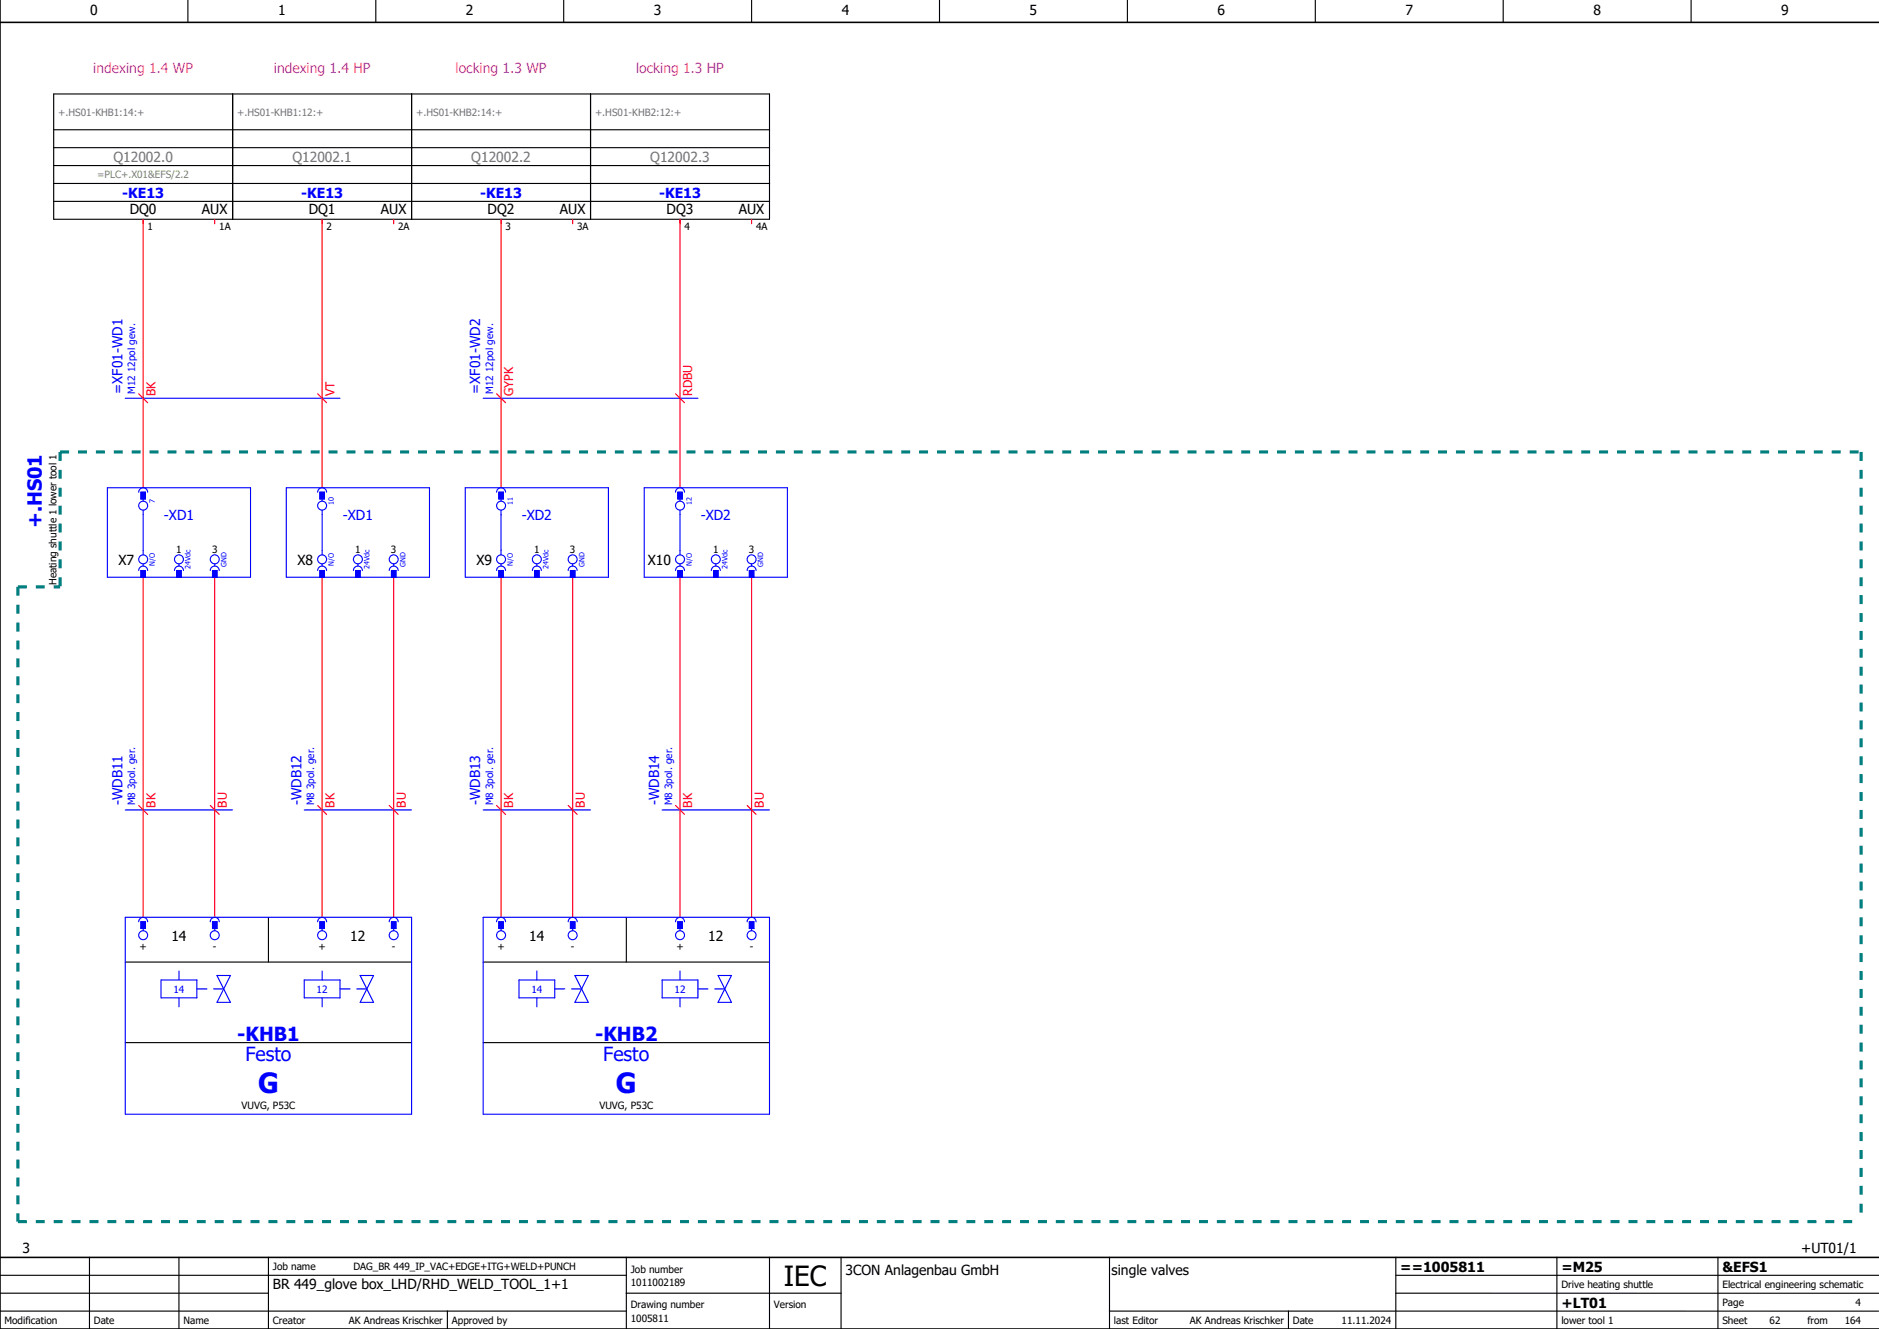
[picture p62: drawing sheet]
<svg xmlns="http://www.w3.org/2000/svg" width="420mm" height="297mm" viewBox="0 0 420 297" stroke-linecap="round" stroke-linejoin="round" font-family="sans-serif">
<defs><g id="words">
<g font-size="6.2" fill="#00f">
<text x="57.7" y="244.2">G</text>
<text x="137.7" y="244.2">G</text>
</g>
<text font-size="6.2" x="175.2" y="287.5">IEC</text>
<g font-size="4.3" fill="#00f">
<text x="9.4" y="118" transform="rotate(-90 9.4 118)">+.HS01</text>
<text x="53" y="232.7">-KHB1</text>
<text x="133" y="232.7">-KHB2</text>
<text x="54.8" y="237.1">Festo</text>
<text x="134.8" y="237.1">Festo</text>
</g>
<g font-size="3.1">
<text x="20.2" y="3.4">0</text>
<text x="62.2" y="3.4">1</text>
<text x="104.2" y="3.4">2</text>
<text x="146.2" y="3.4">3</text>
<text x="188.2" y="3.4">4</text>
<text x="230.2" y="3.4">5</text>
<text x="272.2" y="3.4">6</text>
<text x="314.2" y="3.4">7</text>
<text x="356.2" y="3.4">8</text>
<text x="398.2" y="3.4">9</text>
<text x="29" y="47.9">DQ0</text>
<text x="45.1" y="47.9">AUX</text>
<text x="69" y="47.9">DQ1</text>
<text x="85.1" y="47.9">AUX</text>
<text x="109" y="47.9">DQ2</text>
<text x="125.1" y="47.9">AUX</text>
<text x="149" y="47.9">DQ3</text>
<text x="165.1" y="47.9">AUX</text>
<text x="26.5" y="126.2">X7</text>
<text x="66.5" y="126.2">X8</text>
<text x="106.5" y="126.2">X9</text>
<text x="144.8" y="126.2">X10</text>
<text x="38.3" y="210.2">14</text>
<text x="78.3" y="210.2">12</text>
<text x="118.3" y="210.2">14</text>
<text x="158.3" y="210.2">12</text>
<text x="5" y="280">3</text>
<text x="402.6" y="280">+UT01/1</text>
<text x="189" y="285">3CON Anlagenbau GmbH</text>
<text x="248.5" y="284.9">single valves</text>
<text x="313" y="284.2">==1005811</text>
<text x="349" y="284.2">=M25</text>
<text x="385" y="284.2">&amp;EFS1</text>
<text x="61" y="288">BR 449_glove box_LHD/RHD_WELD_TOOL_1+1</text>
<text x="349" y="292.2">+LT01</text>
</g>
<g font-size="3.1" fill="#f0f">
<text x="20.9" y="16.4">indexing 1.4 WP</text>
<text x="61.2" y="16.4">indexing 1.4 HP</text>
<text x="101.8" y="16.4">locking 1.3 WP</text>
<text x="142.2" y="16.4">locking 1.3 HP</text>
</g>
<g font-size="3.1" fill="#767676">
<text x="25.3" y="36.2">Q12002.0</text>
<text x="65.3" y="36.2">Q12002.1</text>
<text x="105.3" y="36.2">Q12002.2</text>
<text x="145.3" y="36.2">Q12002.3</text>
</g>
<g font-size="3.1" fill="#00f">
<text x="27.3" y="44.2">-KE13</text>
<text x="67.3" y="44.2">-KE13</text>
<text x="107.3" y="44.2">-KE13</text>
<text x="147.3" y="44.2">-KE13</text>
<text x="27.4" y="88" transform="rotate(-90 27.4 88)">=XF01-WD1</text>
<text x="107.4" y="88" transform="rotate(-90 107.4 88)">=XF01-WD2</text>
<text x="36.6" y="116.1">-XD1</text>
<text x="76.6" y="116.1">-XD1</text>
<text x="116.6" y="116.1">-XD2</text>
<text x="156.6" y="116.1">-XD2</text>
<text x="27.4" y="180" transform="rotate(-90 27.4 180)">-WDB11</text>
<text x="67.4" y="180" transform="rotate(-90 67.4 180)">-WDB12</text>
<text x="107.4" y="180" transform="rotate(-90 107.4 180)">-WDB13</text>
<text x="147.4" y="180" transform="rotate(-90 147.4 180)">-WDB14</text>
</g>
<g font-size="2.7" fill="#f00">
<text x="34.7" y="88.5" transform="rotate(-90 34.7 88.5)">BK</text>
<text x="74.7" y="88.5" transform="rotate(-90 74.7 88.5)">VT</text>
<text x="114.7" y="88.5" transform="rotate(-90 114.7 88.5)">GYPK</text>
<text x="154.7" y="88.5" transform="rotate(-90 154.7 88.5)">RDBU</text>
<text x="34.7" y="180.5" transform="rotate(-90 34.7 180.5)">BK</text>
<text x="50.7" y="180.5" transform="rotate(-90 50.7 180.5)">BU</text>
<text x="74.7" y="180.5" transform="rotate(-90 74.7 180.5)">BK</text>
<text x="90.7" y="180.5" transform="rotate(-90 90.7 180.5)">BU</text>
<text x="114.7" y="180.5" transform="rotate(-90 114.7 180.5)">BK</text>
<text x="130.7" y="180.5" transform="rotate(-90 130.7 180.5)">BU</text>
<text x="154.7" y="180.5" transform="rotate(-90 154.7 180.5)">BK</text>
<text x="170.7" y="180.5" transform="rotate(-90 170.7 180.5)">BU</text>
</g>
<g font-size="2.2" fill="#767676">
<text x="13" y="25.9">+.HS01-KHB1:14:+</text>
<text x="53" y="25.9">+.HS01-KHB1:12:+</text>
<text x="93" y="25.9">+.HS01-KHB2:14:+</text>
<text x="133" y="25.9">+.HS01-KHB2:12:+</text>
</g>
<text font-size="2.2" fill="#7ca552" x="21.7" y="39.9">=PLC+.X01&amp;EFS/2.2</text>
<g font-size="2.2">
<text x="33" y="51.4">1</text>
<text x="49" y="51.4">1A</text>
<text x="73" y="51.4">2</text>
<text x="89" y="51.4">2A</text>
<text x="113" y="51.4">3</text>
<text x="129" y="51.4">3A</text>
<text x="153" y="51.4">4</text>
<text x="169" y="51.4">4A</text>
<text x="39.4" y="123.5">1</text>
<text x="47.4" y="123.5">3</text>
<text x="79.4" y="123.5">1</text>
<text x="87.4" y="123.5">3</text>
<text x="119.4" y="123.5">1</text>
<text x="127.4" y="123.5">3</text>
<text x="159.4" y="123.5">1</text>
<text x="167.4" y="123.5">3</text>
<text x="12.6" y="130.8" transform="rotate(-90 12.6 130.8)">Heating shuttle 1 lower tool 1</text>
<text x="31.2" y="212.2">+</text>
<text x="47.6" y="212.2">-</text>
<text x="71.2" y="212.2">+</text>
<text x="87.6" y="212.2">-</text>
<text x="111.2" y="212.2">+</text>
<text x="127.6" y="212.2">-</text>
<text x="151.2" y="212.2">+</text>
<text x="167.6" y="212.2">-</text>
<text x="54" y="247.7">VUVG, P53C</text>
<text x="134" y="247.7">VUVG, P53C</text>
<text x="61" y="283.9">Job name</text>
<text x="79" y="283.9">DAG_BR 449_IP_VAC+EDGE+ITG+WELD+PUNCH</text>
<text x="141" y="287.4">1011002189</text>
<text x="141" y="284.4">Job number</text>
<text x="349" y="287.9">Drive heating shuttle</text>
<text x="385" y="287.9">Electrical engineering schematic</text>
<text x="141" y="292.4">Drawing number</text>
<text x="173" y="292.4">Version</text>
<text x="385" y="291.9">Page</text>
<text x="414.8" y="291.9">4</text>
<text x="1" y="295.9">Modification</text>
<text x="21" y="295.9">Date</text>
<text x="41" y="295.9">Name</text>
<text x="61" y="295.9">Creator</text>
<text x="78" y="295.9">AK Andreas Krischker</text>
<text x="101" y="295.9">Approved by</text>
<text x="141" y="295.4">1005811</text>
<text x="249" y="295.9">last Editor</text>
<text x="266" y="295.9">AK Andreas Krischker</text>
<text x="289" y="295.9">Date</text>
<text x="299.9" y="295.9">11.11.2024</text>
<text x="349" y="295.9">lower tool 1</text>
<text x="385" y="295.9">Sheet</text>
<text x="395.6" y="295.9">62</text>
<text x="404" y="295.9">from</text>
<text x="412.3" y="295.9">164</text>
</g>
<g font-size="2.2" fill="#00f">
<text x="30.2" y="88" transform="rotate(-90 30.2 88)">M12 12pol gew.</text>
<text x="110.2" y="88" transform="rotate(-90 110.2 88)">M12 12pol gew.</text>
<text x="30.2" y="180" transform="rotate(-90 30.2 180)">M8 3pol. ger.</text>
<text x="70.2" y="180" transform="rotate(-90 70.2 180)">M8 3pol. ger.</text>
<text x="110.2" y="180" transform="rotate(-90 110.2 180)">M8 3pol. ger.</text>
<text x="150.2" y="180" transform="rotate(-90 150.2 180)">M8 3pol. ger.</text>
<text x="38.8" y="221.9">14</text>
<text x="70.8" y="221.9">12</text>
<text x="118.8" y="221.9">14</text>
<text x="150.8" y="221.9">12</text>
</g>
<g font-size="1.6" fill="#00f">
<text x="34.6" y="112.4" transform="rotate(-90 34.6 112.4)">7</text>
<text x="74.6" y="112.9" transform="rotate(-90 74.6 112.9)">10</text>
<text x="114.6" y="112.9" transform="rotate(-90 114.6 112.9)">11</text>
<text x="154.6" y="112.9" transform="rotate(-90 154.6 112.9)">12</text>
<text x="34.6" y="126.4" transform="rotate(-90 34.6 126.4)">N/O</text>
<text x="42.6" y="127.2" transform="rotate(-90 42.6 127.2)">24Vdc</text>
<text x="50.6" y="126.6" transform="rotate(-90 50.6 126.6)">GND</text>
<text x="74.6" y="126.4" transform="rotate(-90 74.6 126.4)">N/O</text>
<text x="82.6" y="127.2" transform="rotate(-90 82.6 127.2)">24Vdc</text>
<text x="90.6" y="126.6" transform="rotate(-90 90.6 126.6)">GND</text>
<text x="114.6" y="126.4" transform="rotate(-90 114.6 126.4)">N/O</text>
<text x="122.6" y="127.2" transform="rotate(-90 122.6 127.2)">24Vdc</text>
<text x="130.6" y="126.6" transform="rotate(-90 130.6 126.6)">GND</text>
<text x="154.6" y="126.4" transform="rotate(-90 154.6 126.4)">N/O</text>
<text x="162.6" y="127.2" transform="rotate(-90 162.6 127.2)">24Vdc</text>
<text x="170.6" y="126.6" transform="rotate(-90 170.6 126.6)">GND</text>
</g>
</g></defs>
<g fill="none" stroke="#000" stroke-width=".25">
<path d="M42 0v5M84 0v5M126 0v5M168 0v5M210 0v5M252 0v5M294 0v5M336 0v5M378 0v5M12 21h160v28h-160zM12 37h160M12 33h160"/>
<path d="M12 29h160M52 21v28M92 21v28M132 21v28M12 41h160M12 45h160M28 215h64M60 205v10M108 215h64M140 205v10M28 233h64M108 233h64"/>
<path d="M0 293h140M0 289h60M0 285h140M20 281v16M40 281v16M60 281v16M100 293v3.9M140 289h48M140 281v16M172 281v16M188 281v16M248 293h171.9"/>
<path d="M248 281v16M288 293v3.9M312 289h107.9M312 281v16M348 281v16M384 281v16M420 285h-108"/>
</g>
<path d="M0 0v297h420M0 5h420M0 281h420" fill="none" stroke="#000" stroke-width=".35"/>
<g fill="none" stroke="#f00" stroke-width=".25">
<path d="M32 49v60M48 49v1M72 49v60M88 49v1M112 49v60M128 49v1M152 49v60M168 49v1M31 88l2 2M71 88l2 2M111 88l2 2M151 88l2 2"/>
<path d="M32 129v76M48 129v76M72 129v76M88 129v76M112 129v76M128 129v76M152 129v76M168 129v76M31 180l2 2M47 180l2 2M71 180l2 2M87 180l2 2"/>
<path d="M111 180l2 2M127 180l2 2M151 180l2 2M167 180l2 2"/>
</g>
<g fill="none" stroke="#00f" stroke-width=".25">
<path d="M28 89h48M108 89h48M24 109h32v20h-32zM31 110a1 1 0 0 1 1-1 1 1 0 0 1 1 1M31.5 110h1v1.5h-1zM32 111.5v.5M32 114v10M64 109h32v20h-32zM71 110a1 1 0 0 1 1-1 1 1 0 0 1 1 1M71.5 110h1v1.5h-1zM72 111.5v.5M72 114v10"/>
<path d="M104 109h32v20h-32zM111 110a1 1 0 0 1 1-1 1 1 0 0 1 1 1M111.5 110h1v1.5h-1zM112 111.5v.5M112 114v10M144 109h32v20h-32zM151 110a1 1 0 0 1 1-1 1 1 0 0 1 1 1M151.5 110h1v1.5h-1zM152 111.5v.5M152 114v10M31 127.5a1 1 0 0 1 1-1 1 1 0 0 1 1 1M31.5 129v-1.5h1v1.5"/>
<path d="M32 126v.5M39 127.5a1 1 0 0 1 1-1 1 1 0 0 1 1 1M39.5 129v-1.5h1v1.5M40 126v.5M47 127.5a1 1 0 0 1 1-1 1 1 0 0 1 1 1M47.5 129v-1.5h1v1.5M48 126v.5M71 127.5a1 1 0 0 1 1-1 1 1 0 0 1 1 1M71.5 129v-1.5h1v1.5M72 126v.5M79 127.5a1 1 0 0 1 1-1 1 1 0 0 1 1 1M79.5 129v-1.5h1v1.5"/>
<path d="M80 126v.5M87 127.5a1 1 0 0 1 1-1 1 1 0 0 1 1 1M87.5 129v-1.5h1v1.5M88 126v.5M111 127.5a1 1 0 0 1 1-1 1 1 0 0 1 1 1M111.5 129v-1.5h1v1.5M112 126v.5M119 127.5a1 1 0 0 1 1-1 1 1 0 0 1 1 1M119.5 129v-1.5h1v1.5M120 126v.5M127 127.5a1 1 0 0 1 1-1 1 1 0 0 1 1 1M127.5 129v-1.5h1v1.5"/>
<path d="M128 126v.5M151 127.5a1 1 0 0 1 1-1 1 1 0 0 1 1 1M151.5 129v-1.5h1v1.5M152 126v.5M159 127.5a1 1 0 0 1 1-1 1 1 0 0 1 1 1M159.5 129v-1.5h1v1.5M160 126v.5M167 127.5a1 1 0 0 1 1-1 1 1 0 0 1 1 1M167.5 129v-1.5h1v1.5M168 126v.5M28 181h24M68 181h24"/>
<path d="M108 181h24M148 181h24M28 205h64v44h-64zM31 206a1 1 0 0 1 1-1 1 1 0 0 1 1 1M31.5 206h1v1.5h-1zM32 207.5v.5M36 219h8v4h-8zM40 217v2M47 206a1 1 0 0 1 1-1 1 1 0 0 1 1 1M47.5 206h1v1.5h-1zM48 207.5v.5M48.5 218h3l-3 6h3z"/>
<path d="M68 219h8v4h-8zM71 206a1 1 0 0 1 1-1 1 1 0 0 1 1 1M71.5 206h1v1.5h-1zM72 207.5v.5M72 217v2M80.5 218h3l-3 6h3zM87 206a1 1 0 0 1 1-1 1 1 0 0 1 1 1M87.5 206h1v1.5h-1zM88 207.5v.5M108 205h64v44h-64zM111 206a1 1 0 0 1 1-1 1 1 0 0 1 1 1M111.5 206h1v1.5h-1z"/>
<path d="M112 207.5v.5M116 219h8v4h-8zM120 217v2M127 206a1 1 0 0 1 1-1 1 1 0 0 1 1 1M127.5 206h1v1.5h-1zM128 207.5v.5M128.5 218h3l-3 6h3zM148 219h8v4h-8zM151 206a1 1 0 0 1 1-1 1 1 0 0 1 1 1M151.5 206h1v1.5h-1zM152 207.5v.5M152 217v2"/>
<path d="M160.5 218h3l-3 6h3zM167 206a1 1 0 0 1 1-1 1 1 0 0 1 1 1M167.5 206h1v1.5h-1zM168 207.5v.5M40 223v2M44 221h2.2M47.7 221h2.3M72 223v2M76 221h2.2M79.8 221h2.2M120 223v2M124 221h2.2"/>
<path d="M127.8 221h2.2M152 223v2M156 221h2.3M159.8 221h2.2"/>
<circle cx="32" cy="113" r="1"/>
<circle cx="72" cy="113" r="1"/>
<circle cx="112" cy="113" r="1"/>
<circle cx="152" cy="113" r="1"/>
<circle cx="32" cy="125" r="1"/>
<circle cx="40" cy="125" r="1"/>
<circle cx="48" cy="125" r="1"/>
<circle cx="72" cy="125" r="1"/>
<circle cx="80" cy="125" r="1"/>
<circle cx="88" cy="125" r="1"/>
<circle cx="112" cy="125" r="1"/>
<circle cx="120" cy="125" r="1"/>
<circle cx="128" cy="125" r="1"/>
<circle cx="152" cy="125" r="1"/>
<circle cx="160" cy="125" r="1"/>
<circle cx="168" cy="125" r="1"/>
<circle cx="32" cy="209" r="1"/>
<circle cx="48" cy="209" r="1"/>
<circle cx="72" cy="209" r="1"/>
<circle cx="88" cy="209" r="1"/>
<circle cx="112" cy="209" r="1"/>
<circle cx="128" cy="209" r="1"/>
<circle cx="152" cy="209" r="1"/>
<circle cx="168" cy="209" r="1"/>
</g>
<g fill="#00f" stroke="#00f" stroke-width=".22">
<path d="M31.5 206h1v1.5h-1z"/>
<path d="M47.5 206h1v1.5h-1z"/>
<path d="M71.5 206h1v1.5h-1z"/>
<path d="M87.5 206h1v1.5h-1z"/>
<path d="M31.5 127.5h1v1.5h-1z"/>
<path d="M31.5 110h1v1.5h-1z"/>
<path d="M71.5 127.5h1v1.5h-1z"/>
<path d="M71.5 110h1v1.5h-1z"/>
<path d="M79.5 127.5h1v1.5h-1z"/>
<path d="M87.5 127.5h1v1.5h-1z"/>
<path d="M111.5 206h1v1.5h-1z"/>
<path d="M127.5 206h1v1.5h-1z"/>
<path d="M151.5 206h1v1.5h-1z"/>
<path d="M167.5 206h1v1.5h-1z"/>
<path d="M111.5 127.5h1v1.5h-1z"/>
<path d="M111.5 110h1v1.5h-1z"/>
<path d="M119.5 127.5h1v1.5h-1z"/>
<path d="M127.5 127.5h1v1.5h-1z"/>
<path d="M151.5 127.5h1v1.5h-1z"/>
<path d="M151.5 110h1v1.5h-1z"/>
<path d="M159.5 127.5h1v1.5h-1z"/>
<path d="M167.5 127.5h1v1.5h-1z"/>
<path d="M39.5 127.5h1v1.5h-1z"/>
<path d="M47.5 127.5h1v1.5h-1z"/>
</g>
<path d="M13.4 101v30.1M13.4 101h402.6M416 101v172M4 131.1h9.4M4 131.1v141.9M4 273h412" fill="none" stroke="#007f7f" stroke-width=".7" stroke-dasharray="2 2" stroke-linecap="butt"/>
<use href="#words"/>
</svg>
